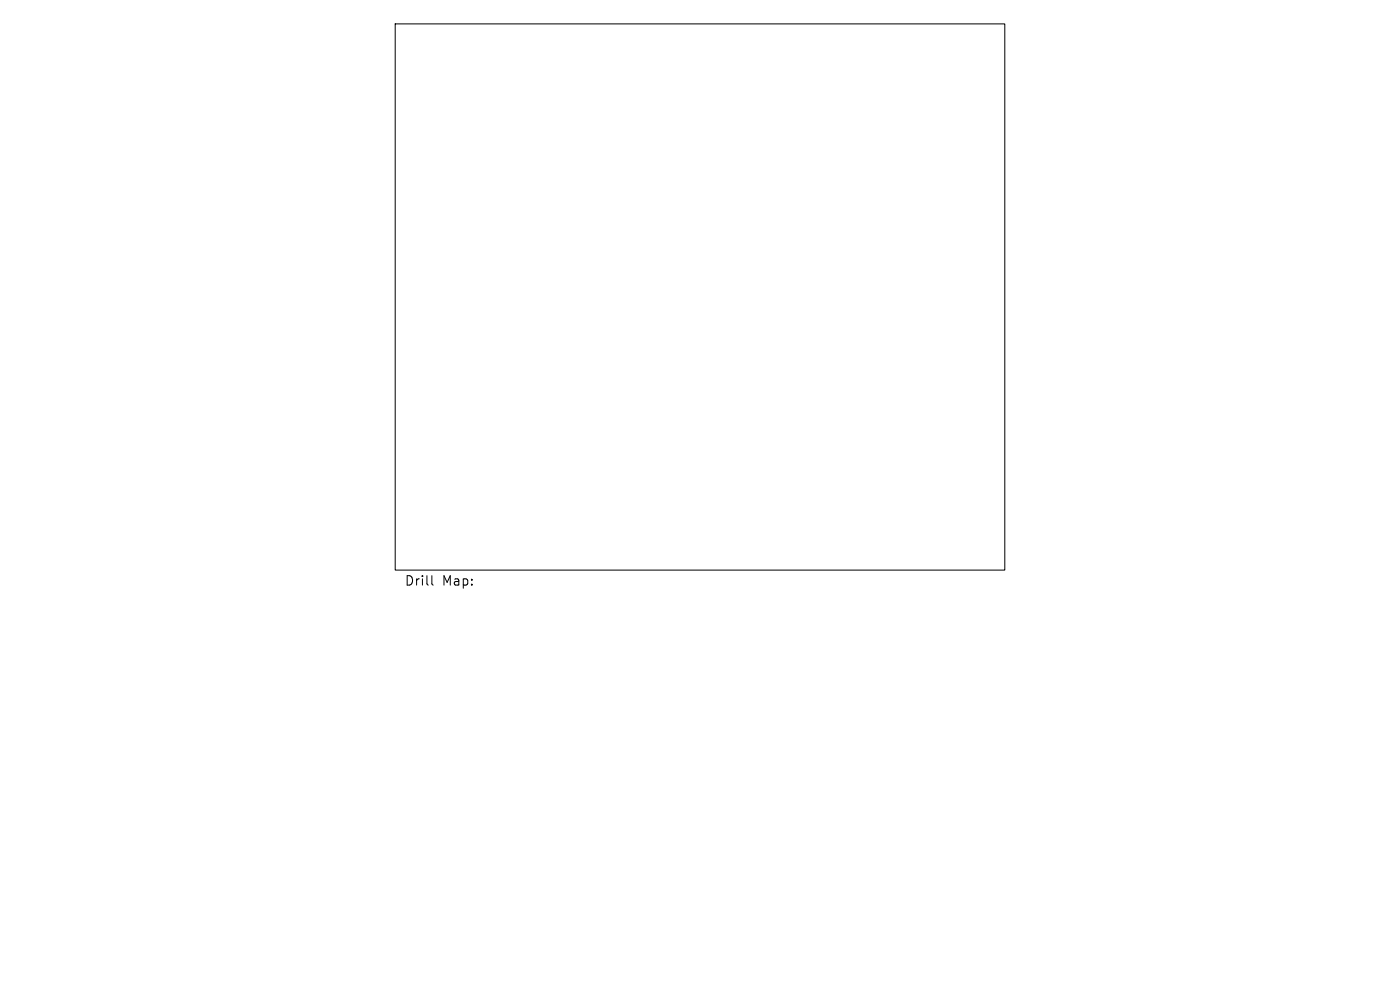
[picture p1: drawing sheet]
<svg xmlns="http://www.w3.org/2000/svg" width="297mm" height="210mm" viewBox="0 0 297 210" stroke-linecap="round" stroke-linejoin="round" font-family="sans-serif">
<defs><g id="words">
<g font-size="2.8">
<text x="85.8" y="124.5">Drill</text>
<text x="93.8" y="124.5">Map:</text>
</g>
</g></defs>
<path d="M83.8 5.1h129.4v115.8h-129.4zM91.6 122.1v1.7l.3 .3" fill="none" stroke="#000" stroke-width=".21"/>
<use href="#words"/>
</svg>
